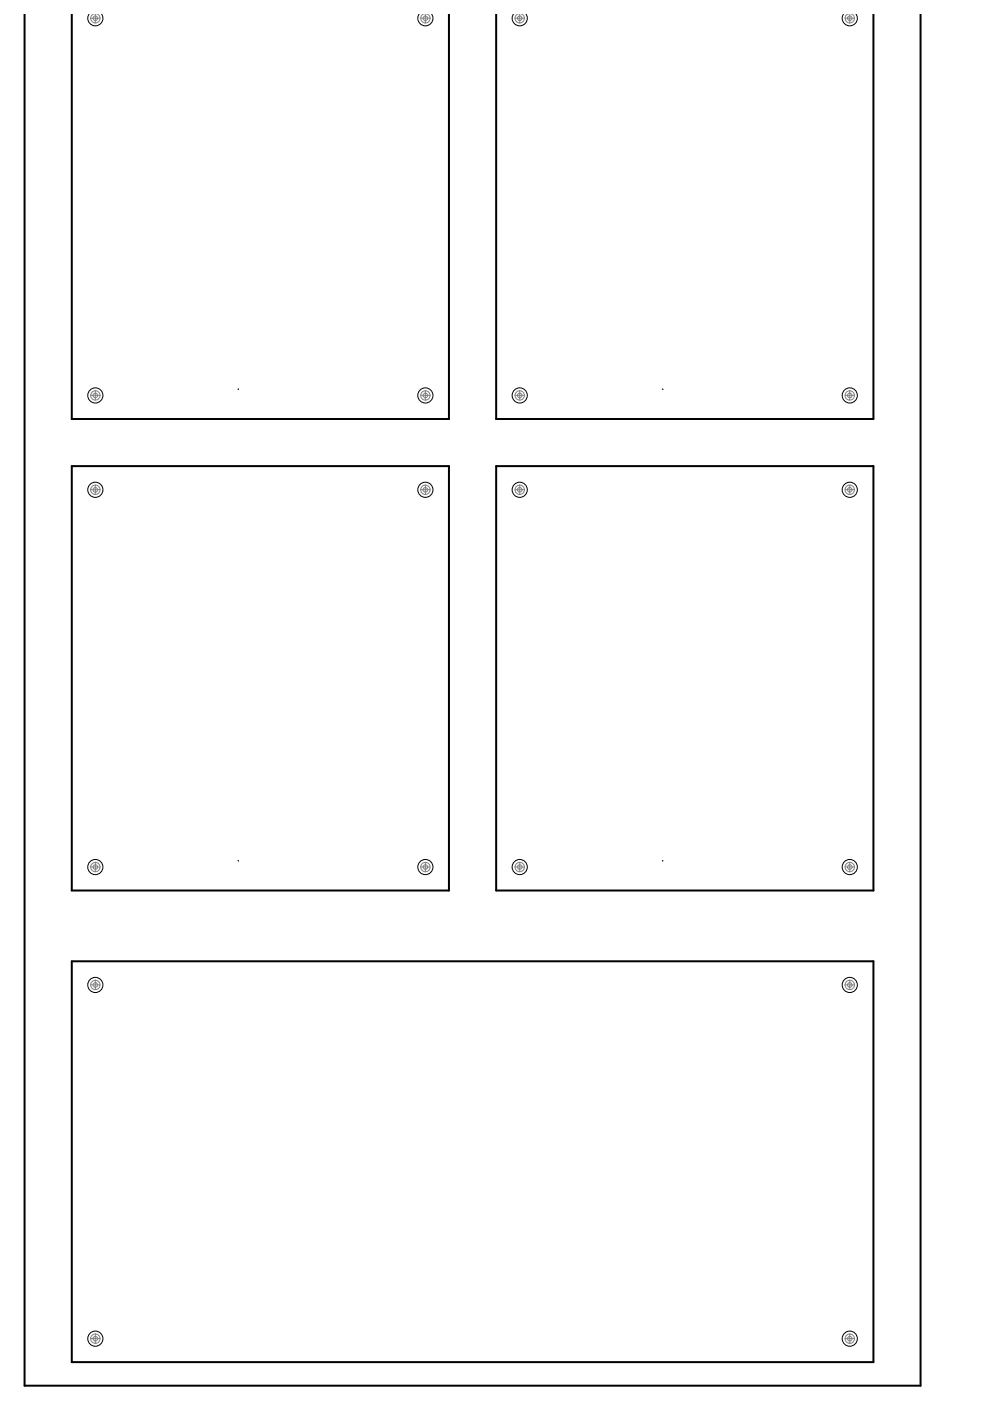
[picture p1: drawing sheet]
<svg xmlns="http://www.w3.org/2000/svg" width="210mm" height="297mm" viewBox="0 0 210 297" stroke-linecap="round" stroke-linejoin="round" font-family="sans-serif">
<path d="M50.4 82.5l.1 .1M140.4 82.5l.1 .1M50.4 182.5h.1M140.4 182.5h.1" fill="none" stroke="#000080" stroke-width=".21"/>
<path d="M50.5 82.5v.1M140.5 82.5v.1M50.5 182.5h.1M140.5 182.5h.1" fill="none" stroke="#800000" stroke-width=".21"/>
<path d="M15.2 3v85.8h80v-85.8M105.2 3v85.8h80v-85.8M195.2 3v290.8h-190v-290.8M15.2 98.8h80v90h-80zM105.2 98.8h80v90h-80zM15.2 203.8h170v85h-170z" fill="none" stroke="#000" stroke-width=".42"/>
<g fill="none" stroke="#000" stroke-width=".21">
<path d="M18.9 3a1.6 1.6 0 0 0 1.3 2.5 1.6 1.6 0 0 0 1.3-2.5M88.9 3a1.6 1.6 0 0 0 1.3 2.5 1.6 1.6 0 0 0 1.3-2.5M108.9 3a1.6 1.6 0 0 0 1.3 2.5 1.6 1.6 0 0 0 1.3-2.5M178.9 3a1.6 1.6 0 0 0 1.3 2.5 1.6 1.6 0 0 0 1.3-2.5"/>
<circle cx="20.2" cy="83.8" r="1.61"/>
<circle cx="90.2" cy="83.8" r="1.61"/>
<circle cx="110.2" cy="83.8" r="1.61"/>
<circle cx="180.2" cy="83.8" r="1.61"/>
<circle cx="20.2" cy="103.8" r="1.61"/>
<circle cx="90.2" cy="103.8" r="1.61"/>
<circle cx="110.2" cy="103.8" r="1.61"/>
<circle cx="180.2" cy="103.8" r="1.61"/>
<circle cx="20.2" cy="183.8" r="1.61"/>
<circle cx="90.2" cy="183.8" r="1.61"/>
<circle cx="110.2" cy="183.8" r="1.61"/>
<circle cx="180.2" cy="183.8" r="1.61"/>
<circle cx="20.2" cy="208.8" r="1.61"/>
<circle cx="180.2" cy="208.8" r="1.61"/>
<circle cx="20.2" cy="283.8" r="1.61"/>
<circle cx="180.2" cy="283.8" r="1.61"/>
</g>
<g fill="none" stroke="#808080" stroke-width=".21">
<path d="M19.2 3.9h2M19.8 3a.99 .99 0 0 0-.4 1.5 .99 .99 0 0 0 1.6 0 .99 .99 0 0 0-.4-1.5M20.2 3v1.9M89.2 3.9h2M89.8 3a.99 .99 0 0 0-.4 1.5 .99 .99 0 0 0 1.6 0 .99 .99 0 0 0-.4-1.5M90.2 3v1.9M109.2 3.9h2M109.8 3a.99 .99 0 0 0-.2 1.7 .99 .99 0 0 0 1.6-.8M110.2 3v1.9M110.6 3a.99 .99 0 0 1 .6 .9M179.2 3.9h2M179.8 3a.99 .99 0 0 0-.2 1.7 .99 .99 0 0 0 1.6-.8"/>
<path d="M180.2 3v1.9M180.6 3a.99 .99 0 0 1 .6 .9M19.2 83.8h2M20.2 82.8v2M89.2 83.8h2M90.2 82.8v2M109.2 83.8h2M110.2 82.8v2M179.2 83.8h2M180.2 82.8v2M19.2 103.8h2M20.2 102.8v2"/>
<path d="M89.2 103.8h2M90.2 102.8v2M109.2 103.8h2M110.2 102.8v2M179.2 103.8h2M180.2 102.8v2M19.2 183.8h2M20.2 182.8v2M89.2 183.8h2M90.2 182.8v2M109.2 183.8h2M110.2 182.8v2"/>
<path d="M179.2 183.8h2M180.2 182.8v2M19.2 208.8h2M20.2 207.8v2M179.2 208.8h2M180.2 207.8v2M19.2 283.8h2M20.2 282.8v2M179.2 283.8h2M180.2 282.8v2"/>
<circle cx="20.2" cy="3.9" r=".49"/>
<circle cx="90.2" cy="3.9" r=".49"/>
<circle cx="110.2" cy="3.9" r=".49"/>
<circle cx="180.2" cy="3.9" r=".49"/>
<circle cx="20.2" cy="83.8" r=".99"/>
<circle cx="20.2" cy="83.8" r=".49"/>
<circle cx="90.2" cy="83.8" r=".99"/>
<circle cx="90.2" cy="83.8" r=".49"/>
<circle cx="110.2" cy="83.8" r=".99"/>
<circle cx="110.2" cy="83.8" r=".49"/>
<circle cx="180.2" cy="83.8" r=".99"/>
<circle cx="180.2" cy="83.8" r=".49"/>
<circle cx="20.2" cy="103.8" r=".99"/>
<circle cx="20.2" cy="103.8" r=".49"/>
<circle cx="90.2" cy="103.8" r=".99"/>
<circle cx="90.2" cy="103.8" r=".49"/>
<circle cx="110.2" cy="103.8" r=".99"/>
<circle cx="110.2" cy="103.8" r=".49"/>
<circle cx="180.2" cy="103.8" r=".99"/>
<circle cx="180.2" cy="103.8" r=".49"/>
<circle cx="20.2" cy="183.8" r=".99"/>
<circle cx="20.2" cy="183.8" r=".49"/>
<circle cx="90.2" cy="183.8" r=".99"/>
<circle cx="90.2" cy="183.8" r=".49"/>
<circle cx="110.2" cy="183.8" r=".99"/>
<circle cx="110.2" cy="183.8" r=".49"/>
<circle cx="180.2" cy="183.8" r=".99"/>
<circle cx="180.2" cy="183.8" r=".49"/>
<circle cx="20.2" cy="208.8" r=".99"/>
<circle cx="20.2" cy="208.8" r=".49"/>
<circle cx="180.2" cy="208.8" r=".99"/>
<circle cx="180.2" cy="208.8" r=".49"/>
<circle cx="20.2" cy="283.8" r=".99"/>
<circle cx="20.2" cy="283.8" r=".49"/>
<circle cx="180.2" cy="283.8" r=".99"/>
<circle cx="180.2" cy="283.8" r=".49"/>
</g>
</svg>
